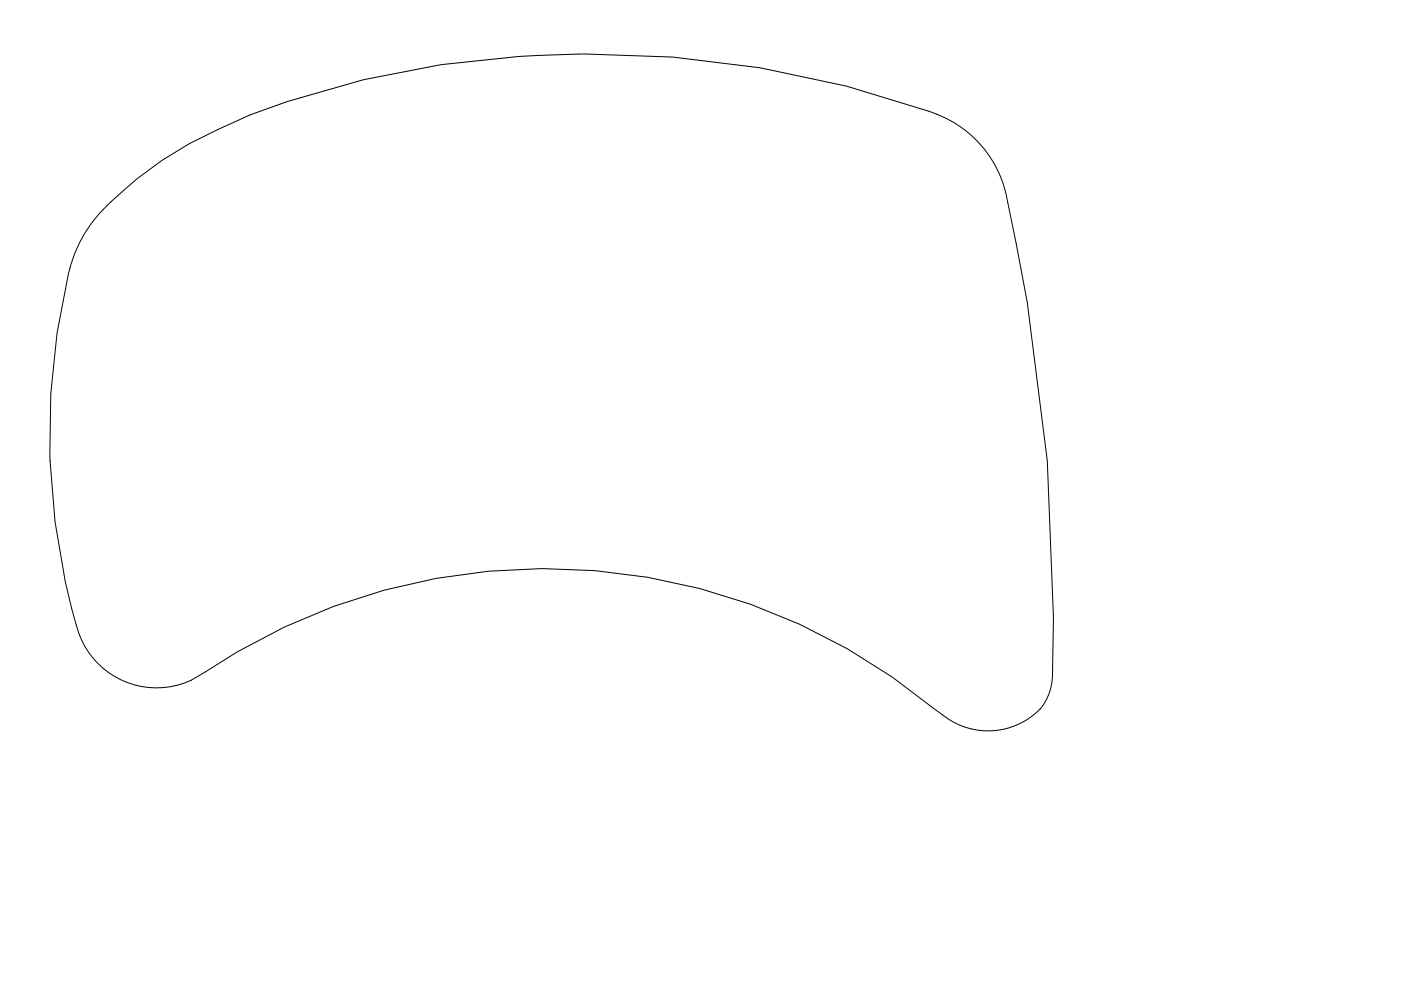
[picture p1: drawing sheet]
<svg xmlns="http://www.w3.org/2000/svg" width="297mm" height="210mm" viewBox="0 0 297 210" stroke-linecap="round" stroke-linejoin="round" font-family="sans-serif">
<path d="M22.7 43.6a78.3 78.3 0 0 1 23.4-16.1l6.9-3.1 7.9-2.9 16.1-4.6 16.5-3.2a242.7 242.7 0 0 1 30.4-2.2l18.7 .6 18.6 2.3 18.2 3.9 17.6 5.3a24.1 24.1 0 0 1 16.7 19.3l4.1 21.3 4.2 33.6 1.4 33.3-.2 10a12.6 12.6 0 0 1-2.6 9.3 15.4 15.4 0 0 1-20.7 1.3l-1.9-1.4a129.3 129.3 0 0 0-154.5-7.7 17.5 17.5 0 0 1-27.3-9.8 146.6 146.6 0 0 1-1.2-76.7 28.4 28.4 0 0 1 7.7-12.5zM220.6 150.4h.1" fill="none" stroke="#000" stroke-width=".21"/>
</svg>
